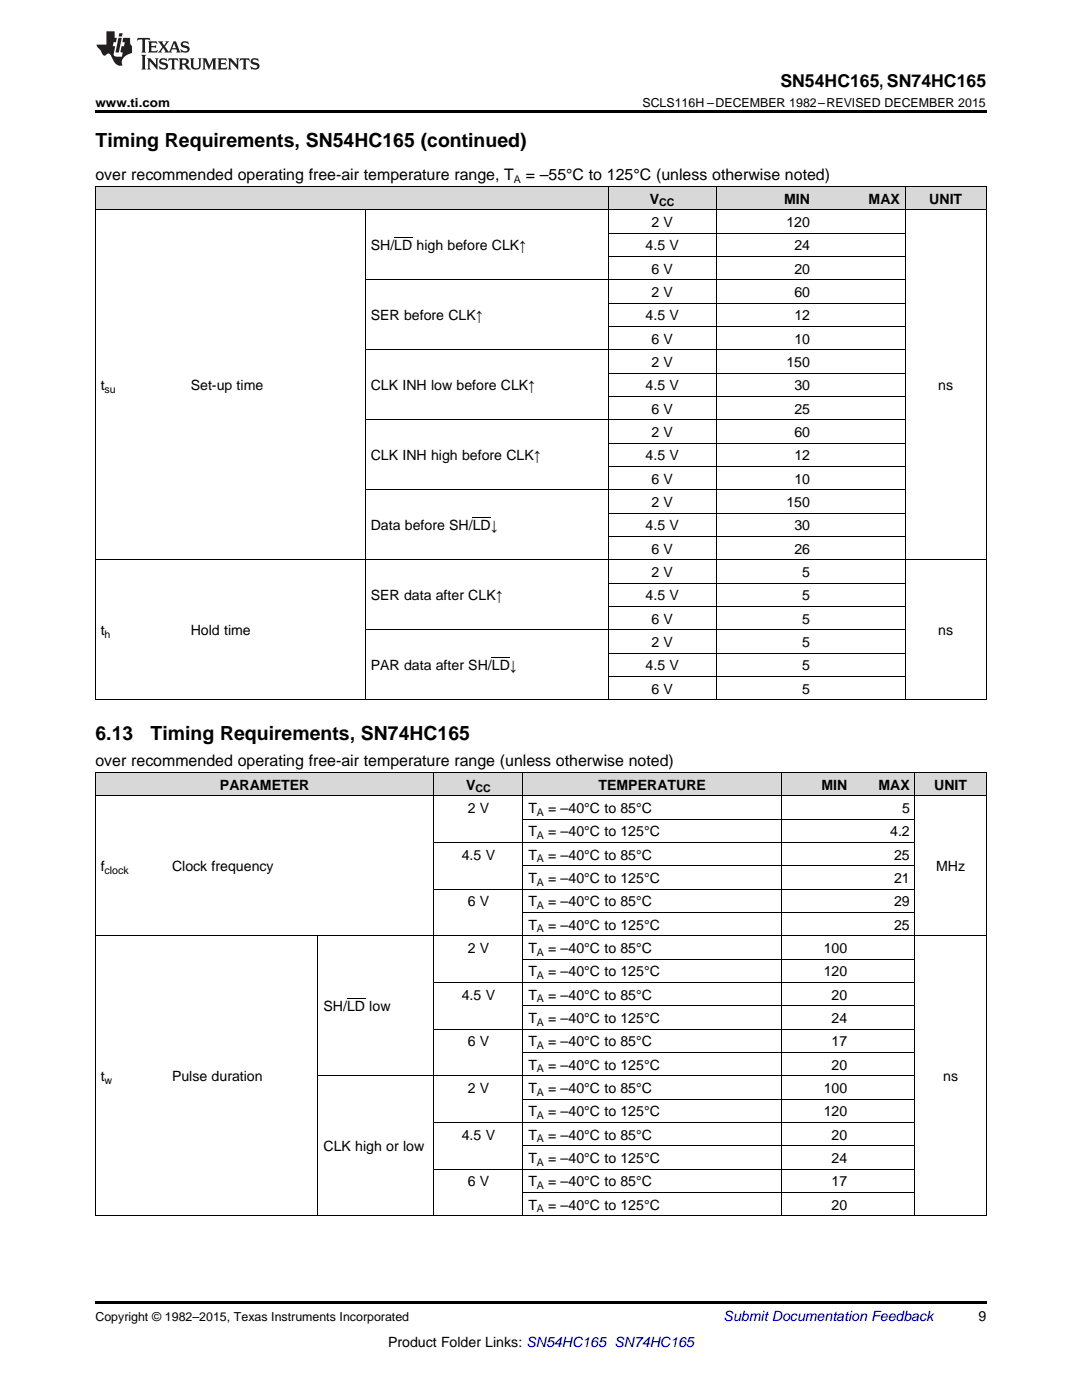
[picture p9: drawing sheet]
<svg xmlns="http://www.w3.org/2000/svg" width="216mm" height="279mm" viewBox="0 0 216 279" stroke-linecap="round" stroke-linejoin="round" font-family="sans-serif">
<defs><g id="words">
<g font-size="3.9">
<text x="19" y="29.3">Timing Requirements, SN54HC165 (continued)</text>
<text x="19" y="147.8">6.13</text>
<text x="30.1" y="147.8">Timing Requirements, SN74HC165</text>
</g>
<text font-size="3.5" x="155.7" y="17.3">SN54HC165, SN74HC165</text>
<g font-size="3.2">
<text x="19" y="36">over recommended operating free-air temperature range, T</text>
<text x="104.9" y="36">= –55°C to 125°C (unless otherwise noted)</text>
<text x="19" y="152.9">over recommended operating free-air temperature range (unless otherwise noted)</text>
</g>
<g font-size="2.8">
<text x="129.7" y="40.6">V</text>
<text x="156.5" y="40.6">MIN</text>
<text x="173.3" y="40.6">MAX</text>
<text x="185.4" y="40.6">UNIT</text>
<text x="130" y="45.3">2 V</text>
<text x="156.9" y="45.3">120</text>
<text x="74" y="50">SH/LD high before CLK↑</text>
<text x="128.8" y="50">4.5 V</text>
<text x="158.5" y="50">24</text>
<text x="130" y="54.6">6 V</text>
<text x="130" y="59.3">2 V</text>
<text x="158.5" y="54.6">20</text>
<text x="158.5" y="59.3">60</text>
<text x="74" y="63.9">SER before CLK↑</text>
<text x="128.8" y="63.9">4.5 V</text>
<text x="158.5" y="63.9">12</text>
<text x="130" y="68.6">6 V</text>
<text x="158.5" y="68.6">10</text>
<text x="20.1" y="77.9">t</text>
<text x="38.1" y="77.9">Set-up time</text>
<text x="74" y="77.9">CLK INH low before CLK↑</text>
<text x="128.8" y="77.9">4.5 V</text>
<text x="130" y="73.2">2 V</text>
<text x="156.9" y="73.2">150</text>
<text x="158.5" y="77.9">30</text>
<text x="187.2" y="77.9">ns</text>
<text x="130" y="82.5">6 V</text>
<text x="158.5" y="82.5">25</text>
<text x="130" y="87.2">2 V</text>
<text x="158.5" y="87.2">60</text>
<text x="74" y="91.9">CLK INH high before CLK↑</text>
<text x="128.8" y="91.9">4.5 V</text>
<text x="158.5" y="91.9">12</text>
<text x="130" y="96.5">6 V</text>
<text x="130" y="101.2">2 V</text>
<text x="156.9" y="101.2">150</text>
<text x="158.5" y="96.5">10</text>
<text x="74" y="105.8">Data before SH/LD↓</text>
<text x="128.8" y="105.8">4.5 V</text>
<text x="158.5" y="105.8">30</text>
<text x="130" y="110.5">6 V</text>
<text x="158.5" y="110.5">26</text>
<text x="74" y="119.8">SER data after CLK↑</text>
<text x="128.8" y="119.8">4.5 V</text>
<text x="130" y="115.1">2 V</text>
<text x="160.1" y="115.1">5</text>
<text x="160.1" y="119.8">5</text>
<text x="130" y="124.5">6 V</text>
<text x="160.1" y="124.5">5</text>
<text x="20.1" y="126.8">t</text>
<text x="38.1" y="126.8">Hold time</text>
<text x="130" y="129.1">2 V</text>
<text x="160.1" y="129.1">5</text>
<text x="187.2" y="126.8">ns</text>
<text x="74" y="133.8">PAR data after SH/LD↓</text>
<text x="128.8" y="133.8">4.5 V</text>
<text x="160.1" y="133.8">5</text>
<text x="130" y="138.4">6 V</text>
<text x="160.1" y="138.4">5</text>
<text x="43.9" y="157.6">PARAMETER</text>
<text x="93" y="157.6">V</text>
<text x="119.4" y="157.6">TEMPERATURE</text>
<text x="163.9" y="157.6">MIN</text>
<text x="175.3" y="157.6">MAX</text>
<text x="186.4" y="157.6">UNIT</text>
<text x="93.3" y="162.2">2 V</text>
<text x="105.4" y="162.2">T</text>
<text x="105.4" y="166.9">T</text>
<text x="109.4" y="162.2">= –40°C to 85°C</text>
<text x="109.4" y="166.9">= –40°C to 125°C</text>
<text x="177.6" y="166.9">4.2</text>
<text x="180" y="162.2">5</text>
<text x="20.1" y="173.9">f</text>
<text x="34.3" y="173.9">Clock frequency</text>
<text x="92.1" y="171.6">4.5 V</text>
<text x="105.4" y="171.6">T</text>
<text x="109.4" y="171.6">= –40°C to 85°C</text>
<text x="178.4" y="171.6">25</text>
<text x="186.8" y="173.9">MHz</text>
<text x="105.4" y="176.2">T</text>
<text x="109.4" y="176.2">= –40°C to 125°C</text>
<text x="178.4" y="176.2">21</text>
<text x="93.3" y="180.9">6 V</text>
<text x="105.4" y="180.9">T</text>
<text x="105.4" y="185.5">T</text>
<text x="109.4" y="180.9">= –40°C to 85°C</text>
<text x="109.4" y="185.5">= –40°C to 125°C</text>
<text x="178.4" y="180.9">29</text>
<text x="178.4" y="185.5">25</text>
<text x="93.3" y="190.2">2 V</text>
<text x="105.4" y="190.2">T</text>
<text x="109.4" y="190.2">= –40°C to 85°C</text>
<text x="164.4" y="190.2">100</text>
<text x="105.4" y="194.8">T</text>
<text x="109.4" y="194.8">= –40°C to 125°C</text>
<text x="164.4" y="194.8">120</text>
<text x="64.6" y="201.8">SH/LD low</text>
<text x="92.1" y="199.5">4.5 V</text>
<text x="105.4" y="199.5">T</text>
<text x="109.4" y="199.5">= –40°C to 85°C</text>
<text x="165.9" y="199.5">20</text>
<text x="93.3" y="208.8">6 V</text>
<text x="105.4" y="204.2">T</text>
<text x="105.4" y="208.8">T</text>
<text x="109.4" y="204.2">= –40°C to 125°C</text>
<text x="109.4" y="208.8">= –40°C to 85°C</text>
<text x="165.9" y="204.2">24</text>
<text x="165.9" y="208.8">17</text>
<text x="20.1" y="215.8">t</text>
<text x="34.3" y="215.8">Pulse duration</text>
<text x="105.4" y="213.5">T</text>
<text x="109.4" y="213.5">= –40°C to 125°C</text>
<text x="165.9" y="213.5">20</text>
<text x="188.2" y="215.8">ns</text>
<text x="93.3" y="218.1">2 V</text>
<text x="105.4" y="218.1">T</text>
<text x="109.4" y="218.1">= –40°C to 85°C</text>
<text x="164.4" y="218.1">100</text>
<text x="92.1" y="227.4">4.5 V</text>
<text x="105.4" y="222.8">T</text>
<text x="105.4" y="227.4">T</text>
<text x="109.4" y="222.8">= –40°C to 125°C</text>
<text x="109.4" y="227.4">= –40°C to 85°C</text>
<text x="164.4" y="222.8">120</text>
<text x="165.9" y="227.4">20</text>
<text x="64.6" y="229.8">CLK high or low</text>
<text x="105.4" y="232.1">T</text>
<text x="109.4" y="232.1">= –40°C to 125°C</text>
<text x="165.9" y="232.1">24</text>
<text x="93.3" y="236.7">6 V</text>
<text x="105.4" y="236.7">T</text>
<text x="109.4" y="236.7">= –40°C to 85°C</text>
<text x="165.9" y="236.7">17</text>
<text x="105.4" y="241.4">T</text>
<text x="109.4" y="241.4">= –40°C to 125°C</text>
<text x="165.9" y="241.4">20</text>
<text x="195.3" y="263.6">9</text>
<text x="77.4" y="268.9">Product Folder Links: SN54HC165 SN74HC165</text>
</g>
<text font-size="2.8" fill="#0000c8" x="144.4" y="263.6">Submit Documentation Feedback</text>
<g font-size="2.5">
<text x="19" y="21.4">www.ti.com</text>
<text x="128.2" y="21.4">SCLS116H –DECEMBER 1982–REVISED DECEMBER 2015</text>
<text x="19" y="263.6">Copyright © 1982–2015, Texas Instruments Incorporated</text>
</g>
<g font-size="2.1">
<text x="102.6" y="36.6">A</text>
<text x="131.6" y="41.2">CC</text>
<text x="20.9" y="78.5">su</text>
<text x="20.9" y="127.4">h</text>
<text x="94.9" y="158.2">CC</text>
<text x="107.1" y="162.8">A</text>
<text x="107.1" y="167.5">A</text>
<text x="107.1" y="172.1">A</text>
<text x="20.9" y="174.4">clock</text>
<text x="107.1" y="176.8">A</text>
<text x="107.1" y="181.4">A</text>
<text x="107.1" y="186.1">A</text>
<text x="107.1" y="190.7">A</text>
<text x="107.1" y="195.4">A</text>
<text x="107.1" y="200.1">A</text>
<text x="107.1" y="204.7">A</text>
<text x="107.1" y="209.4">A</text>
<text x="107.1" y="214">A</text>
<text x="20.9" y="216.4">w</text>
<text x="107.1" y="218.7">A</text>
<text x="107.1" y="223.3">A</text>
<text x="107.1" y="228">A</text>
<text x="107.1" y="232.7">A</text>
<text x="107.1" y="237.3">A</text>
<text x="107.1" y="242">A</text>
</g>
</g></defs>
<g fill="#d8d8d8">
<path d="M19 154.2h14.3v4.7h-14.3z"/>
<path d="M33.3 154.2h30.2v4.7h-30.2z"/>
<path d="M63.5 154.2h23.1v4.7h-23.1z"/>
<path d="M86.6 154.2h17.8v4.7h-17.8z"/>
<path d="M104.4 154.2h51.5v4.7h-51.5z"/>
<path d="M155.9 154.2h14.3v4.7h-14.3z"/>
<path d="M170.2 154.2h12.4v4.7h-12.4z"/>
<path d="M182.6 154.2h14.2v4.7h-14.2z"/>
<path d="M19 37.3h18v4.6h-18z"/>
<path d="M37 37.3h35.9v4.6h-35.9z"/>
<path d="M72.9 37.3h48.5v4.6h-48.5z"/>
<path d="M121.4 37.3h21.5v4.6h-21.5z"/>
<path d="M142.9 37.3h19.8v4.6h-19.8z"/>
<path d="M162.7 37.3h18v4.6h-18z"/>
<path d="M180.7 37.3h16.1v4.6h-16.1z"/>
</g>
<path d="M19 22h177.8v.5h-177.8zM19 139.7h.2zM72.8 139.7h.1zM121.3 139.7h.1zM142.8 139.7h.1zM162.6 139.7h.1zM180.6 139.7h.1zM196.7 139.7h.1zM19 259.7h177.8v.5h-177.8z" fill="#000"/>
<g fill="none" stroke="#000" stroke-width=".2">
<path d="M19 37.2h177.8M19.1 37.2v102.5M121.3 37.2v102.5M142.9 37.2v102.5M180.6 37.2v102.5M196.8 37.2v102.5M19 41.9h177.8M72.9 41.9v97.8M72.9 55.8h107.8M121.4 51.2h59.3M121.4 46.5h59.3M72.9 69.8h107.8"/>
<path d="M121.4 79.1h59.3M121.4 74.5h59.3M121.4 65.1h59.3M121.4 60.5h59.3M72.9 97.7h107.8M72.9 83.8h107.8M121.4 93.1h59.3M121.4 88.4h59.3M19 111.7h177.8M121.4 116.4h59.3M121.4 107.1h59.3M121.4 102.4h59.3"/>
<path d="M19 139.6h177.8M72.9 125.7h107.8M121.4 135h59.3M121.4 130.3h59.3M121.4 121h59.3M19 154.1l177.8 .1v88.5M19 158.8h177.8M19.1 154.2v88.5M86.6 154.2v88.5M104.3 154.2v88.5M155.9 154.2v88.5M182.5 154.2v88.5"/>
<path d="M86.6 177.4h96M86.6 168.1h96M104.4 172.8h78.2M104.4 163.5h78.2M19 186.7h177.8M63.4 186.8v55.9M86.6 196.1h96M104.4 191.4h78.2M104.4 182.1h78.2M63.5 214.7h119.1M86.6 205.4h96M104.4 219.3h78.2"/>
<path d="M104.4 210h78.2M104.4 200.7h78.2M86.6 233.3h96M86.6 224h96M104.4 238h78.2M104.4 228.7h78.2M19 242.6h177.8"/>
</g>
<g fill="#231f20">
<path d="M27.5 7.6l-.1 .5 .4-.2h.6v.1v2.1l-.2 .4h1l-.3-.4v-2.1l.1-.1h.5l.5 .2-.2-.5zM29.5 8.3l.2 .3v1.5l-.2 .4h1.8l.2-.6a1.04 1.04 0 0 1-1.3 .2v-.7h.6l.3 .2v-.6l-.3 .2h-.6v-.6l.8-.1 .4 .3-.2-.5zM31.5 8.3l.9 1.1-.9 1.1h.8l-.2-.2 .5-.7 .4 .7-.2 .2h1.5l-.1-.2 .1-.4h.9l.1 .4-.2 .2h1l-.3-.3-.7-1.9h-.5l-.9 2-.8-1 .9-1h-.8l.1 .3-.3 .5-.4-.6 .2-.2zM34.7 8.6l.4 1h-.7zM36.3 8.4a.63 .63 0 0 0-.2 .7 .63 .63 0 0 0 .6 .4l.6 .2 .1 .2a.75 .75 0 0 1-.7 .4 .75 .75 0 0 1-.6-.5l.1 .7 .1-.1a1.11 1.11 0 0 0 1.5-.6 1.13 1.13 0 0 0-1.2-.8l-.1-.4a1.04 1.04 0 0 1 1.2 .2l-.2-.5-.1 .1-.5-.2zM28.2 10.9l.2 .4v2.2l-.2 .4h1l-.3-.4v-2.2l.3-.4zM29.3 11.6l.3 .4v1.5l-.3 .4h.8l-.2-.4v-1.3l1.5 1.7v-1.9l.2-.4h-.7l.2 .4v.9l-1.1-1.3zM32 11.8a.62 .62 0 0 0-.2 .7 .62 .62 0 0 0 .6 .4l.6 .1 .1 .3a.76 .76 0 0 1-.7 .3 .76 .76 0 0 1-.6-.4l.1 .7 .1-.1a1.11 1.11 0 0 0 1.5-.6 1.13 1.13 0 0 0-1.2-.8l-.1-.4a1.04 1.04 0 0 1 1.2 .2l-.2-.6-.1 .1-.5-.1zM33.7 11.6l-.2 .6a.61 .61 0 0 1 .8-.3v1.6l-.2 .4h.9l-.2-.4v-1.6a.63 .63 0 0 1 .8 .3l-.2-.6zM35.6 11.6l.3 .4v1.5l-.3 .4h1l-.2-.2v-.8l.5 .2a.76 .76 0 0 0 1.2 .7l-1-1a.58 .58 0 0 0 .6-.5 .58 .58 0 0 0-.5-.6zM36.4 11.9h.1a.45 .45 0 0 1 .5 .1 .45 .45 0 0 1 .1 .5l-.7 .2zM37.9 11.6l.2 .2a2.17 2.17 0 0 0 .3 1.9 .99 .99 0 0 0 1.6-.6v-1.1l.2-.4h-.7l.2 .2a1.92 1.92 0 0 1-.2 1.8 .6 .6 0 0 1-.9-.5v-1.1l.2-.4zM40.4 11.6l.2 .4v1.5l-.2 .4h.7l-.2-.4v-1.4l.8 1.8 .8-1.8v1.4l-.2 .4h.9l-.2-.4v-1.5l.2-.4h-.8l-.6 1.5-.6-1.5zM43.4 11.6l.2 .4v1.5l-.2 .4h1.8l.2-.6a1.04 1.04 0 0 1-1.3 .1v-.6h.5l.4 .2v-.6l-.4 .2h-.5v-.7h.8l.3 .3-.1-.6zM45.5 11.6l.2 .4v1.5l-.2 .4h.7l-.2-.4v-1.3l1.5 1.7v-1.9l.2-.4h-.7l.2 .4v.9l-1.1-1.3zM47.9 11.6l-.1 .6a.61 .61 0 0 1 .8-.3v1.6l-.3 .4h1l-.3-.4 .1-1.6a.63 .63 0 0 1 .7 .3l-.1-.6zM50.2 11.8a.62 .62 0 0 0-.2 .7 .62 .62 0 0 0 .6 .4l.6 .1 .2 .3a.76 .76 0 0 1-.8 .3 .76 .76 0 0 1-.6-.4l.1 .7 .2-.1a1.11 1.11 0 0 0 1.5-.6 1.13 1.13 0 0 0-1.3-.8l-.1-.4a1.04 1.04 0 0 1 1.2 .2l-.1-.6-.2 .1-.5-.1z"/>
<path d="M21.2 6.3v2.6h-1.9l.1 .4 .7 .9a.91 .91 0 0 0 1 .8 .56 .56 0 0 1 .5-.3 .56 .56 0 0 1 .5 .3l.4 .8a1.53 1.53 0 0 0 1.9 1.2 1.54 1.54 0 0 1 1-2.1l.9-.3v-1.4a1.52 1.52 0 0 1-.3-1.6h-1.4l-.2 .8h.5l-.2 .8h-.4l-.2 1v.2l.4 .1-.2 .8a1.93 1.93 0 0 1-1.6-.3l.3-1.8h-.5l.2-.8h.4l.2-.8h-.4v-1.3zM23.6 7.6l-.6 2.9h.7l.6-2.9zM23.8 6.6l-.1 .7h.6l.2-.7z"/>
</g>
<path d="M78.7 47.5h3.6M94.3 103.3h3.6M98.1 131.3h3.6M69.3 199.3h3.5" fill="none" stroke="#000" stroke-width=".2"/>
<use href="#words"/>
</svg>
